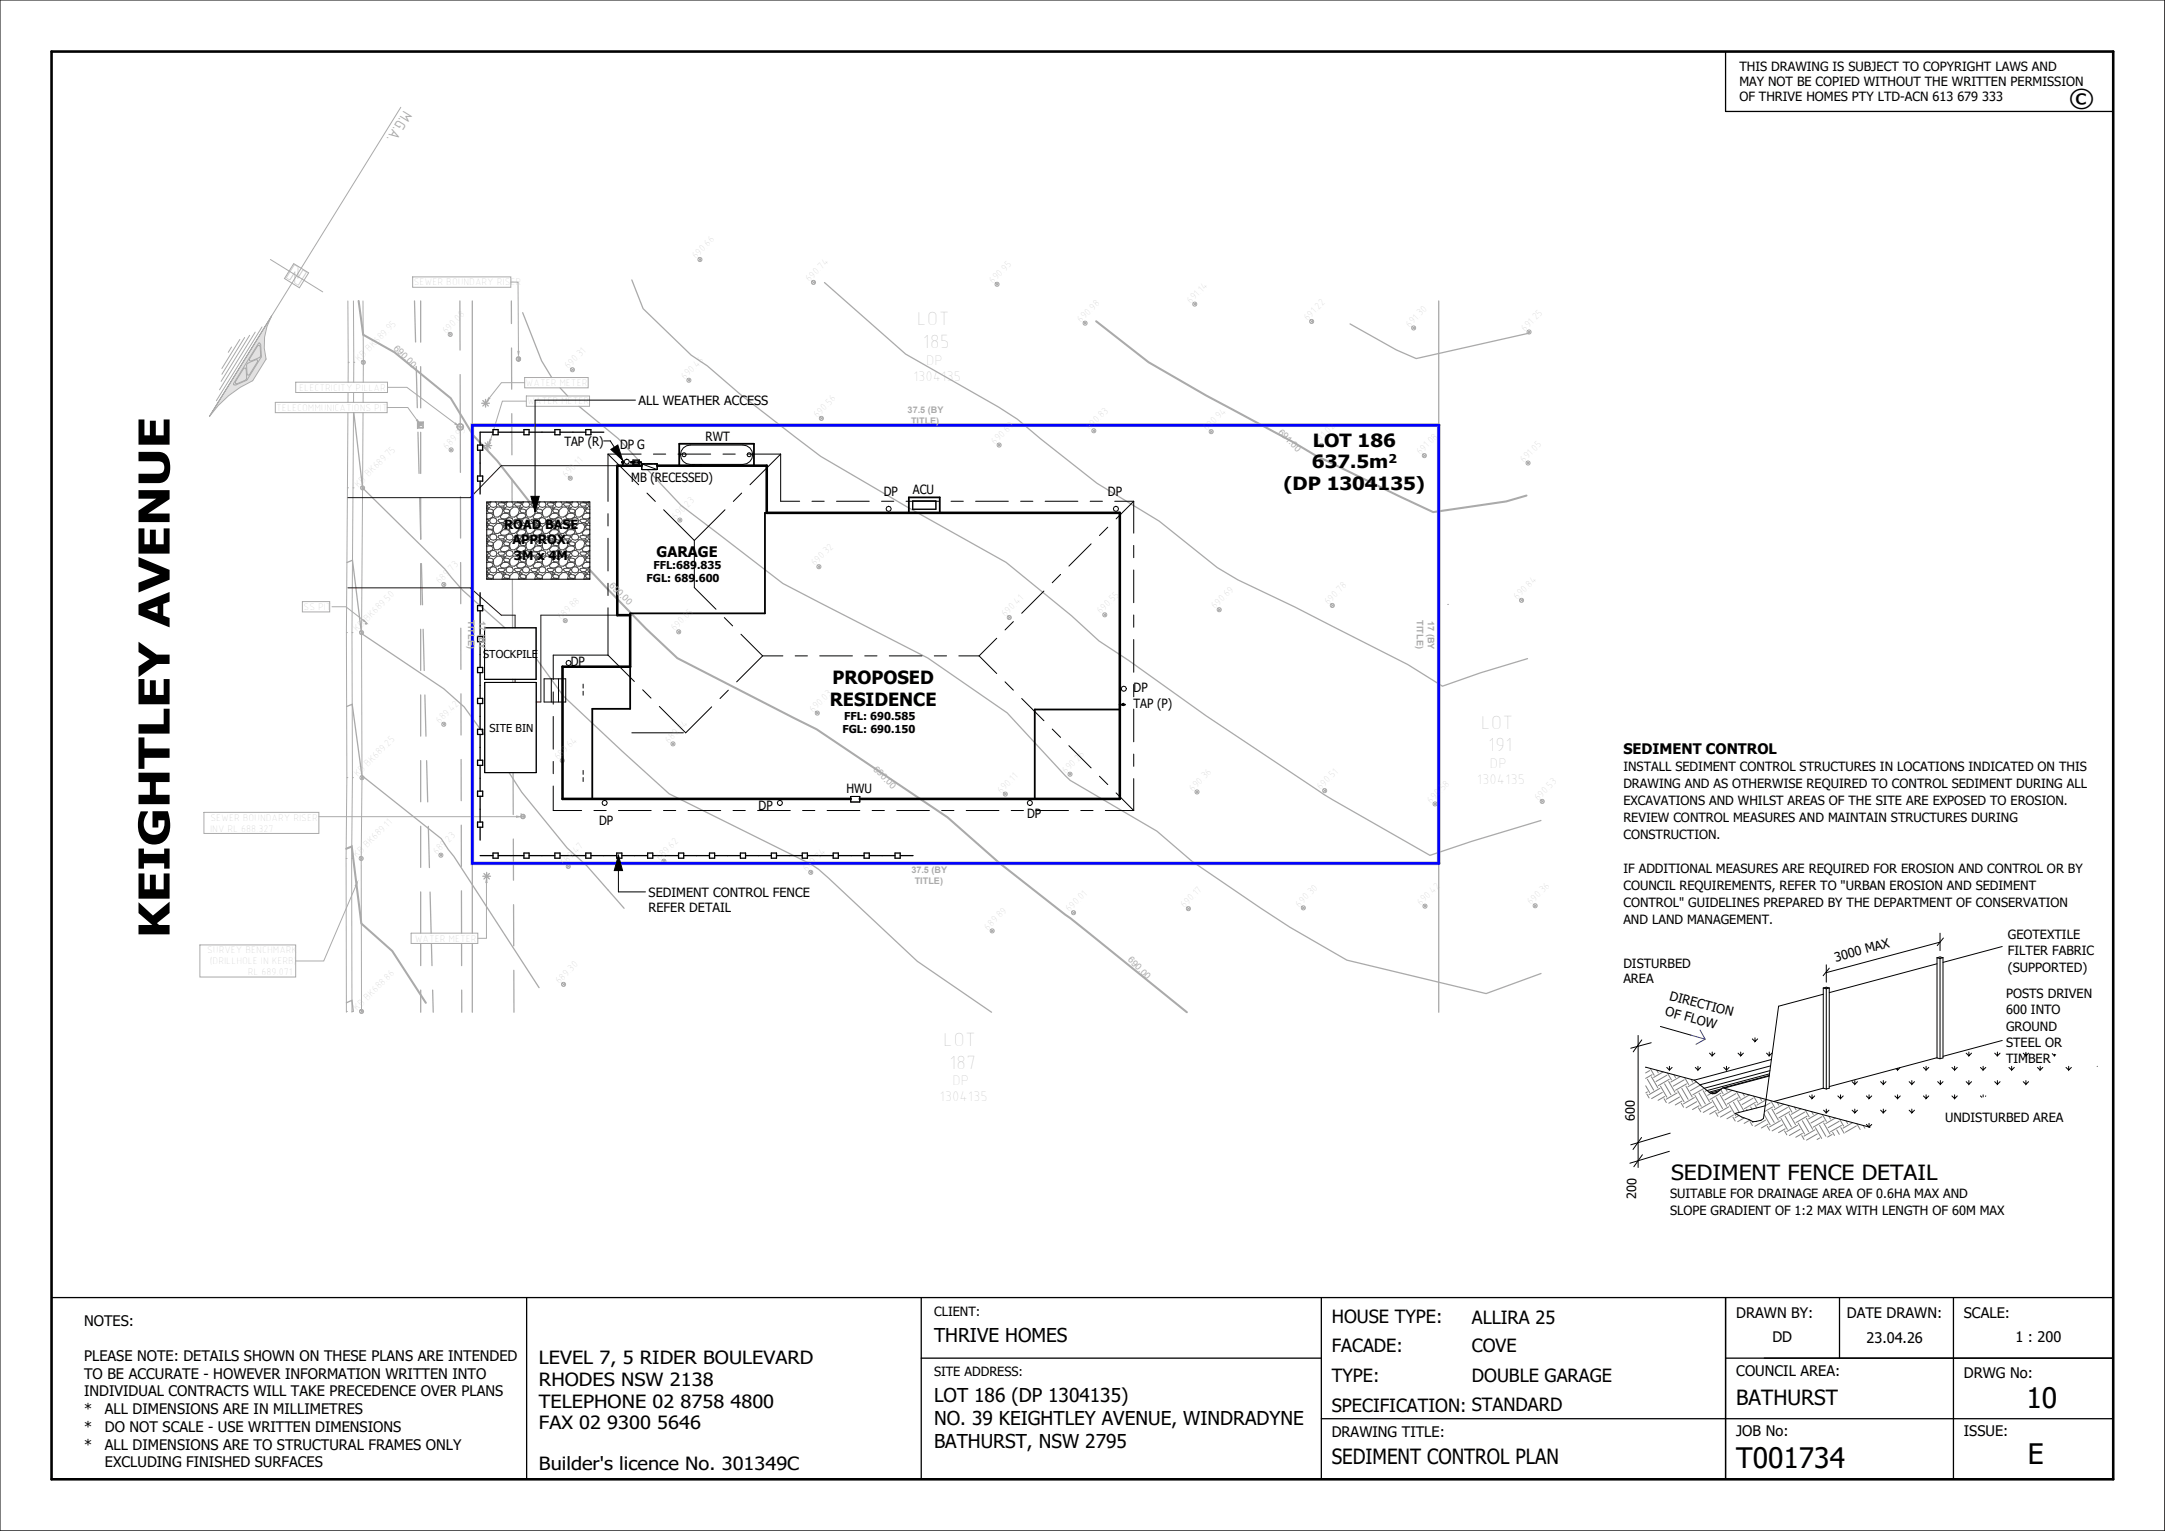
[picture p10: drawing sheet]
<svg xmlns="http://www.w3.org/2000/svg" width="420mm" height="297mm" viewBox="0 0 420 297" stroke-linecap="round" stroke-linejoin="round" font-family="sans-serif">
<defs><g id="words">
<text font-size="8.3" x="32.9" y="182" transform="rotate(-90 32.9 182)">KEIGHTLEY AVENUE</text>
<g font-size="5.5">
<text x="393.1" y="273.2">10</text>
<text x="336.8" y="284.7">T001734</text>
<text x="393.4" y="284.1">E</text>
</g>
<text font-size="4.8" x="401.4" y="20.7">©</text>
<text font-size="4.2" fill="#aaa" x="59.8" y="53" transform="rotate(-148 59.8 53)">N</text>
<g font-size="4.1">
<text x="324.2" y="228.8">SEDIMENT FENCE DETAIL</text>
<text x="336.8" y="272.6">BATHURST</text>
<text x="258.4" y="284.1">SEDIMENT CONTROL PLAN</text>
</g>
<g font-size="3.7">
<text x="181.2" y="260.4">THRIVE HOMES</text>
<text x="181.2" y="272">LOT 186 (DP 1304135)</text>
<text x="181.2" y="276.5">NO. 39 KEIGHTLEY AVENUE, WINDRADYNE</text>
<text x="181.2" y="281">BATHURST, NSW 2795</text>
</g>
<g font-size="3.5">
<text x="254.7" y="86.6">LOT 186</text>
<text x="249" y="95.1">(DP 1304135)</text>
<text x="254.5" y="90.9">637.5m</text>
<text x="161" y="137">RESIDENCE</text>
<text x="161.5" y="132.8">PROPOSED</text>
<text x="258.4" y="256.6">HOUSE TYPE:</text>
<text x="285.5" y="256.8">ALLIRA 25</text>
<text x="258.4" y="262.3">FACADE:</text>
<text x="285.5" y="262.3">COVE</text>
<text x="104.5" y="264.6">LEVEL 7, 5 RIDER BOULEVARD</text>
<text x="104.5" y="268.8">RHODES NSW 2138</text>
<text x="258.4" y="268">TYPE:</text>
<text x="285.5" y="268">DOUBLE GARAGE</text>
<text x="104.5" y="273.1">TELEPHONE 02 8758 4800</text>
<text x="258.4" y="273.9">SPECIFICATION: STANDARD</text>
<text x="104.5" y="277.3">FAX 02 9300 5646</text>
<text x="104.6" y="285.2">Builder's licence No. 301349C</text>
</g>
<text font-size="3.2" fill="#aaa" x="78.4" y="21.3" transform="rotate(122 78.4 21.3)">M.G.A.</text>
<g font-size="2.8" fill="#aaa">
<text x="179.7" y="70.8">DP</text>
<text x="177.1" y="73.9">1304135</text>
</g>
<g font-size="2.8">
<text x="127.4" y="108">GARAGE</text>
<text x="314.9" y="146.3">SEDIMENT CONTROL</text>
<text x="16.3" y="257.2">NOTES:</text>
<text x="336.8" y="255.6">DRAWN BY:</text>
<text x="358.3" y="255.6">DATE DRAWN:</text>
<text x="381" y="255.6">SCALE:</text>
<text x="343.8" y="260.4">DD</text>
<text x="362.1" y="260.6">23.04.26</text>
<text x="391" y="260.4">1 : 200</text>
<text x="16.3" y="264">PLEASE NOTE: DETAILS SHOWN ON THESE PLANS ARE INTENDED</text>
<text x="16.3" y="267.5">TO BE ACCURATE - HOWEVER INFORMATION WRITTEN INTO</text>
<text x="336.8" y="266.9">COUNCIL AREA:</text>
<text x="381" y="267.3">DRWG No:</text>
<text x="16.3" y="270.9">INDIVIDUAL CONTRACTS WILL TAKE PRECEDENCE OVER PLANS</text>
<text x="16.3" y="274.3">*</text>
<text x="20.3" y="274.3">ALL DIMENSIONS ARE IN MILLIMETRES</text>
<text x="16.3" y="277.8">*</text>
<text x="16.3" y="281.2">*</text>
<text x="20.3" y="277.8">DO NOT SCALE - USE WRITTEN DIMENSIONS</text>
<text x="20.3" y="281.2">ALL DIMENSIONS ARE TO STRUCTURAL FRAMES ONLY</text>
<text x="258.4" y="278.9">DRAWING TITLE:</text>
<text x="336.8" y="278.6">JOB No:</text>
<text x="381" y="278.6">ISSUE:</text>
<text x="20.3" y="284.7">EXCLUDING FINISHED SURFACES</text>
</g>
<g font-size="2.5">
<text x="337.4" y="13.7">THIS DRAWING IS SUBJECT TO COPYRIGHT LAWS AND</text>
<text x="337.4" y="16.7">MAY NOT BE COPIED WITHOUT THE WRITTEN PERMISSION</text>
<text x="337.4" y="19.6">OF THRIVE HOMES PTY LTD-ACN 613 679 333</text>
<text x="123.9" y="78.5">ALL WEATHER ACCESS</text>
<text x="109.5" y="86.5">TAP (R)</text>
<text x="120.3" y="87.1">DP G</text>
<text x="136.9" y="85.5">RWT</text>
<text x="122.5" y="93.5">MB (RECESSED)</text>
<text x="177.1" y="95.8">ACU</text>
<text x="171.5" y="96.2">DP</text>
<text x="214.9" y="96.2">DP</text>
<text x="97.8" y="102.6">ROAD BASE</text>
<text x="99.4" y="105.6">APPROX.</text>
<text x="99.7" y="108.6">3M x 4M</text>
<text x="110.7" y="129.2">DP</text>
<text x="219.9" y="137.3">TAP (P)</text>
<text x="219.9" y="134.2">DP</text>
<text x="314.9" y="149.6">INSTALL SEDIMENT CONTROL STRUCTURES IN LOCATIONS INDICATED ON THIS</text>
<text x="164.2" y="153.9">HWU</text>
<text x="314.9" y="152.9">DRAWING AND AS OTHERWISE REQUIRED TO CONTROL SEDIMENT DURING ALL</text>
<text x="116.2" y="160">DP</text>
<text x="147.2" y="157.2">DP</text>
<text x="199.3" y="158.8">DP</text>
<text x="314.9" y="156.2">EXCAVATIONS AND WHILST AREAS OF THE SITE ARE EXPOSED TO EROSION.</text>
<text x="314.9" y="159.5">REVIEW CONTROL MEASURES AND MAINTAIN STRUCTURES DURING</text>
<text x="314.9" y="162.8">CONSTRUCTION.</text>
<text x="125.8" y="173.9">SEDIMENT CONTROL FENCE</text>
<text x="314.9" y="169.4">IF ADDITIONAL MEASURES ARE REQUIRED FOR EROSION AND CONTROL OR BY</text>
<text x="314.9" y="172.7">COUNCIL REQUIREMENTS, REFER TO &quot;URBAN EROSION AND SEDIMENT</text>
<text x="125.8" y="176.9">REFER DETAIL</text>
<text x="314.9" y="176">CONTROL&quot; GUIDELINES PREPARED BY THE DEPARTMENT OF CONSERVATION</text>
<text x="314.9" y="179.3">AND LAND MANAGEMENT.</text>
<text x="389.5" y="182.1">GEOTEXTILE</text>
<text x="389.5" y="185.3">FILTER FABRIC</text>
<text x="314.9" y="187.8">DISTURBED</text>
<text x="314.9" y="190.7">AREA</text>
<text x="356.1" y="186.6" transform="rotate(-15 356.1 186.6)">3000 MAX</text>
<text x="389.5" y="188.5">(SUPPORTED)</text>
<text x="322.9" y="197" transform="rotate(15 322.9 197)">OF FLOW</text>
<text x="323.7" y="193.9" transform="rotate(15 323.7 193.9)">DIRECTION</text>
<text x="389.2" y="193.6">POSTS DRIVEN</text>
<text x="389.2" y="196.8">600 INTO</text>
<text x="389.2" y="203.1">STEEL OR</text>
<text x="389.2" y="199.9">GROUND</text>
<text x="389.2" y="206.3">TIMBER</text>
<text x="317.1" y="217.5" transform="rotate(-90 317.1 217.5)">600</text>
<text x="377.3" y="217.6">UNDISTURBED AREA</text>
<text x="317.4" y="232.6" transform="rotate(-90 317.4 232.6)">200</text>
<text x="324" y="232.5">SUITABLE FOR DRAINAGE AREA OF 0.6HA MAX AND</text>
<text x="324" y="235.6">SLOPE GRADIENT OF 1:2 MAX WITH LENGTH OF 60M MAX</text>
<text x="181.2" y="255.4">CLIENT:</text>
<text x="181.2" y="267">SITE ADDRESS:</text>
</g>
<text font-size="2.4" x="269.4" y="89.8">2</text>
<g font-size="2.1">
<text x="125.4" y="112.9">FGL: 689.600</text>
<text x="126.8" y="110.4">FFL:689.835</text>
<text x="93.7" y="127.6">STOCKPILE</text>
<text x="95" y="141.9">SITE BIN</text>
<text x="163.4" y="142.1">FGL: 690.150</text>
<text x="163.8" y="139.7">FFL: 690.585</text>
</g>
<g font-size="1.9" fill="#aaa">
<text x="135" y="50.3" transform="rotate(-45 135 50.3)">690.66</text>
<text x="80.3" y="55.3">SEWER BOUNDARY RISER</text>
<text x="157" y="54.7" transform="rotate(-45 157 54.7)">690.74</text>
<text x="192.6" y="55.1" transform="rotate(-45 192.6 55.1)">690.95</text>
<text x="231" y="58.9" transform="rotate(-45 231 58.9)">691.14</text>
<text x="86.5" y="64.8" transform="rotate(-45 86.5 64.8)">690.08</text>
<text x="209.7" y="62.6" transform="rotate(-45 209.7 62.6)">690.98</text>
<text x="253.6" y="62.3" transform="rotate(-45 253.6 62.3)">691.22</text>
<text x="273.4" y="63.6" transform="rotate(-45 273.4 63.6)">691.30</text>
<text x="295.8" y="64.3" transform="rotate(-45 295.8 64.3)">691.25</text>
<text x="69.7" y="70.2" transform="rotate(-45 69.7 70.2)">KB BK689.95</text>
<text x="110.2" y="71.7" transform="rotate(-45 110.2 71.7)">690.31</text>
<text x="58.1" y="75.8">ELECTRICITY PILLAR</text>
<text x="132.8" y="73.7" transform="rotate(-45 132.8 73.7)">690.46</text>
<text x="53.6" y="79.7">TELECOMMUNICATIONS PIT</text>
<text x="102.3" y="78.4">WATER METER</text>
<text x="158.5" y="81.1" transform="rotate(-45 158.5 81.1)">690.56</text>
<text x="211.4" y="83.5" transform="rotate(-45 211.4 83.5)">690.83</text>
<text x="234.2" y="83.7" transform="rotate(-45 234.2 83.7)">690.94</text>
<text x="86.7" y="87.2" transform="rotate(-45 86.7 87.2)">689.93</text>
<text x="193" y="86.3" transform="rotate(-45 193 86.3)">690.69</text>
<text x="255.6" y="86.3" transform="rotate(-45 255.6 86.3)">691.02</text>
<text x="275.5" y="88.3" transform="rotate(-45 275.5 88.3)">691.08</text>
<text x="295.6" y="89.8" transform="rotate(-45 295.6 89.8)">691.05</text>
<text x="69.5" y="94.6" transform="rotate(-45 69.5 94.6)">KB BK689.75</text>
<text x="109.8" y="92.7" transform="rotate(-45 109.8 92.7)">690.11</text>
<text x="131.1" y="100.8" transform="rotate(-45 131.1 100.8)">690.23</text>
<text x="85.3" y="113.3" transform="rotate(-45 85.3 113.3)">689.73</text>
<text x="158" y="109.9" transform="rotate(-45 158 109.9)">690.32</text>
<text x="58.9" y="118.3">SS PIT</text>
<text x="195" y="119.7" transform="rotate(-45 195 119.7)">690.41</text>
<text x="213.5" y="119.2" transform="rotate(-45 213.5 119.2)">690.55</text>
<text x="235.7" y="118.2" transform="rotate(-45 235.7 118.2)">690.69</text>
<text x="257.6" y="117.4" transform="rotate(-45 257.6 117.4)">690.78</text>
<text x="294.4" y="116.4" transform="rotate(-45 294.4 116.4)">690.84</text>
<text x="69.3" y="122.7" transform="rotate(-45 69.3 122.7)">KB BK689.50</text>
<text x="108.8" y="120.3" transform="rotate(-45 108.8 120.3)">689.88</text>
<text x="130.8" y="122.5" transform="rotate(-45 130.8 122.5)">690.05</text>
<text x="85.3" y="140.4" transform="rotate(-45 85.3 140.4)">689.42</text>
<text x="157.7" y="138.3" transform="rotate(-45 157.7 138.3)">690.03</text>
<text x="108.3" y="147.5" transform="rotate(-45 108.3 147.5)">689.64</text>
<text x="129.7" y="144.2" transform="rotate(-45 129.7 144.2)">689.84</text>
<text x="69.4" y="150.8" transform="rotate(-45 69.4 150.8)">KB BK689.25</text>
<text x="194.2" y="154" transform="rotate(-45 194.2 154)">690.11</text>
<text x="206.8" y="150.1" transform="rotate(-45 206.8 150.1)">690.26</text>
<text x="231.4" y="153.6" transform="rotate(-45 231.4 153.6)">690.36</text>
<text x="256.2" y="153.3" transform="rotate(-45 256.2 153.3)">690.51</text>
<text x="277.6" y="155.9" transform="rotate(-45 277.6 155.9)">690.58</text>
<text x="298.4" y="155.4" transform="rotate(-45 298.4 155.4)">690.53</text>
<text x="69.3" y="166.5" transform="rotate(-45 69.3 166.5)">KB BK689.11</text>
<text x="84.7" y="165.8" transform="rotate(-45 84.7 165.8)">689.23</text>
<text x="128" y="167" transform="rotate(-45 128 167)">689.62</text>
<text x="109.4" y="168" transform="rotate(-45 109.4 168)">689.47</text>
<text x="156.5" y="169.2" transform="rotate(-45 156.5 169.2)">689.74</text>
<text x="207.4" y="177" transform="rotate(-45 207.4 177)">690.01</text>
<text x="229.7" y="176.2" transform="rotate(-45 229.7 176.2)">690.17</text>
<text x="252" y="176.1" transform="rotate(-45 252 176.1)">690.30</text>
<text x="275.6" y="175.7" transform="rotate(-45 275.6 175.7)">690.42</text>
<text x="297" y="175.6" transform="rotate(-45 297 175.6)">690.36</text>
<text x="40.2" y="184.9">SURVEY BENCHMARK</text>
<text x="80.4" y="182.6">WATER METER</text>
<text x="191.7" y="180.5" transform="rotate(-45 191.7 180.5)">689.89</text>
<text x="40.7" y="187.1">(DRILLHOLE IN KERB)</text>
<text x="48.1" y="189.2">RL 689.071</text>
<text x="108.5" y="190.9" transform="rotate(-45 108.5 190.9)">689.30</text>
<text x="69.3" y="196.2" transform="rotate(-45 69.3 196.2)">KB BK688.86</text>
</g>
<g font-size="1.8" fill="#aaa">
<text x="76.3" y="67.6" transform="rotate(45 76.3 67.6)">690.00</text>
<text x="176.1" y="80.2">37.5 (BY</text>
<text x="176.7" y="82.3">TITLE)</text>
<text x="247.9" y="83.9" transform="rotate(45 247.9 83.9)">691.00</text>
<text x="118.1" y="113.7" transform="rotate(45 118.1 113.7)">690.00</text>
<text x="90.8" y="120.3" transform="rotate(90 90.8 120.3)">TITLE)</text>
<text x="92.9" y="120.5" transform="rotate(90 92.9 120.5)">17 (BY</text>
<text x="274.9" y="120.3" transform="rotate(90 274.9 120.3)">TITLE)</text>
<text x="277" y="120.5" transform="rotate(90 277 120.5)">17 (BY</text>
<text x="169.3" y="149.3" transform="rotate(45 169.3 149.3)">690.00</text>
<text x="176.8" y="169.3">37.5 (BY</text>
<text x="177.5" y="171.4">TITLE)</text>
<text x="218.7" y="186.3" transform="rotate(45 218.7 186.3)">690.00</text>
</g>
</g></defs>
<g fill="none" stroke="#808080" stroke-width=".19">
<path d="M319.3 210.6l.7 1.3M319.3 207l-.1 .1M319.5 212.2l.4 .8M319.6 209.4l1.2 2.1M319.6 211.8l-.3 .2M320 207.7l-.8 .4M320.1 207.3l.8 1.3M320.4 208.9l1.2 2.1M320.5 208.5l-1.3 .7M321.4 207.6l.3 .5M322 211.1l-2.1 1.3M322.1 210.7l1.3 2.1"/>
<path d="M322.5 211.9l-2.1 1.2M322.7 207.9l-1.9 1.1M322.8 213.1l.5 .8M322.9 210.3l1.2 2.1M322.9 212.7l-1.2 .8M323.4 208.6l-2.1 1.2M323.5 208.2l.7 1.3M323.7 209.8l1.2 2.1M323.8 209.4l-2.1 1.2M324.7 208.5l.3 .5M325.4 212l-2.2 1.2M325.5 211.6l1.2 2.1"/>
<path d="M325.8 212.8l-2.1 1.2M326 208.8l-1.9 1.1M326.2 214l.4 .8M326.3 211.1l1.2 2.2M326.3 213.6l-1.3 .8M326.7 209.5l-2.1 1.2M326.8 209l.8 1.4M327.1 210.7l1.2 2.1M327.2 210.3l-2.1 1.2M328.1 209.4l.3 .5M328.7 212.9l-2.1 1.2M328.8 212.5l1.2 2.1"/>
<path d="M329.1 209.9l-1.6 .9M329.2 213.7l-2.1 1.2M329.5 214.9l.4 .8M329.6 212l1.2 2.2M329.6 214.5l-1.3 .7M329.8 210.5l-1.9 1.1M330.4 211.6l1.2 2.1M330.5 211.2l-2.1 1.2M331.1 211.5l-.3 .2M331.9 212.1l-.6 .4M332 213.8l-2.1 1.2M332.1 213.4l1.3 2.1"/>
<path d="M332.5 214.6l-2.1 1.2M332.8 215.8l.5 .8M332.9 212.9l1.3 2.2M333 215.4l-1.3 .7M333.7 212.5l1.3 2.1M333.8 211.4l.5 .8M333.8 212.1l-2.1 1.2M334.7 211.2l.4 .5M335.4 214.7l-2.1 1.2M335.5 214.3l1.2 2.1M335.8 215.5l-2 1.2M336 211.5l-1.8 1.1"/>
<path d="M336.2 216.7l.4 .8M336.3 213.8l1.1 2M336.3 216.3l-1.3 .7M336.7 212.2l-2.1 1.2M336.8 211.7l.8 1.4M337.1 213.4l1.2 2.1M337.2 213l-2.1 1.2M337.3 216.4l-.7 .4M338.1 212.1l.3 .5M338.4 216.9l-1.3 .7M338.8 215.2l.2 .2M339.4 212.4l-1.9 1.1"/>
<path d="M339.5 217.3l-1.1 .6M339.5 217.6l.5 .8M339.6 214.7l.3 .5M340.1 213.1l-2.1 1.2M340.2 217.6l-.3 .1M340.2 212.6l.7 1.4M340.4 214.3l.4 .6M340.5 213.9l-2.1 1.2M341.4 213l.3 .5M342.2 216.2l1.2 2M342.5 217.3l-2.1 1.2M342.7 213.3l-1.9 1.1"/>
<path d="M342.9 218.5l.4 .8M343 215.6l1.2 2.1M343 218.1l-1.3 .7M343.4 214l-1 .5M343.5 213.5l.8 1.4M343.8 215.2l1.2 2.1M343.9 214.7l-1.6 1M344.8 213.9l.3 .5M345.4 217.4l-2.1 1.2M345.5 217l1.2 2.1M345.9 218.2l-2.1 1.2M346 214.2l-1.8 1.1"/>
<path d="M346.2 219.4l.4 .8M346.3 216.5l1.2 2.1M346.3 219l-1.3 .7M346.8 214.8l-2.2 1.3M346.9 214.4l.7 1.4M347.1 216.1l1.2 2.1M347.2 215.6l-2.1 1.3M348.1 214.8l.3 .5M348.7 218.3l-2.1 1.2M348.8 217.9l1.3 2.1M349.2 219.1l-2.1 1.2M349.4 215.1l-1.9 1.1"/>
<path d="M349.6 217.4l1.3 2.1M349.7 219.9l-1.3 .7M350.1 215.7l-2.1 1.3M350.2 215.3l.8 1.3M350.4 217l1.3 2.1M350.5 216.5l-2.1 1.3M351.4 215.6l.4 .6M352.1 219.2l-2.1 1.2M352.2 218.8l1.2 2M352.5 220l-2 1.2M352.7 216l-1.8 1.1M353 218.3l1.2 2.1"/>
<path d="M353.4 216.6l-2.1 1.3M353.5 216.2l.8 1.3M353.8 217.8l1.2 2.2M353.9 217.4l-2.1 1.3M354.8 216.5l.3 .6M355.5 219.7l.4 .6M356.1 216.9l-1.9 1.1M356.3 219.2l.5 .9M356.8 217.5l-2.1 1.3M356.9 217.1l.7 1.3M357.1 218.7l.6 1.1M357.2 218.3l-2.1 1.2"/>
<path d="M358.1 217.4l.3 .6M359.4 217.8l-1.9 1.1M360.1 218.4l-2.1 1.2M360.2 218l.7 1.1M361.5 218.3l.3 .6M362.7 218.7h.1M349.5 220.3l.5 .7M353 220.8l-.5 .3M355.4 220.1l-.9 .5"/>
</g>
<g fill="none" stroke="#000" stroke-width=".19">
<path d="M322.1 199.1l5.9 1.7M353.7 192.9l-8.7 2.3-2.9 21.8-.5 .3-1.5 .3-2.2-.9-1.3-.7 5.8-1.5M353.7 191.7v19.4M353.7 191.7l.6 .1M354.3 187.2v3.3M354.3 191.8v19.5M354.9 191.7l-.6-.2-.6 .2M354.9 191.7v19.4l-.6 .2M354.9 191.7l-.6 .1M354.9 187.8l-1.2 1.5M375.8 187l-20.9 5.6M375.8 185.8v19.4l.5 .2"/>
<path d="M375.8 185.8l.5 .1M376.4 182.8l-22.1 5.9M376.4 181v3.4M376.4 185.9v19.5M376.9 185.8l-.5-.2-.6 .2M376.9 185.8v19.4l-.6 .2M376.9 185.8l-.6 .1M377 182l-1.2 1.4M388.4 183.6l-11.5 3.1M317.8 200.9v25.6M318.5 201.7l-1.7 2.4M319.2 207l9.5 2.5"/>
<path d="M320.3 202.3l-3.9 1M323.3 207.1l.6 .5M323.9 206.9v.7l.5-.5M324 219.8l-7.6 2.3M328.7 209.5l2.9 2.4 .5 .3h.5l.5-.2 1.1-1M328.9 207.1l.5 .5M329.4 206.9v.7l.5-.5M331.6 204.3l.6 .5M332.2 204.1v.7l.5-.5M333.1 211.9l-.9 .3M333.5 211.6l-1.7 .4M334 211.2l-2.4 .7"/>
<path d="M334.2 211l28.6 7.7M334.4 207.1l.5 .5M334.9 206.9v.7l.5-.5M337.2 204.3l.5 .5M337.7 204.1v.7l.5-.5M339.9 201.5l.6 .6M340.5 201.3v.8l.5-.6M342.7 204.3l.5 .5M343.2 208.7l-8.7 2.4M343.2 204.1v.7l.5-.5M343.2 208.6l-9 2.4M343.3 208.3l-12.1 3.3"/>
<path d="M343.4 207.7l-12.8 3.4M343.5 206.8l-13.7 3.6M343.6 205.5l-14.9 4M351 212.6l.5 .5M351.5 212.4v.7l.5-.5M353.7 211.1l-9.6 2.6M353.7 211.1l.6 .2M353.8 215.4l.5 .5M354.3 215.2v.7l.5-.5M356.5 212.6l.6 .5M357.1 212.4v.7l.5-.5M359.3 209.8l.5 .6"/>
<path d="M359.3 215.4l.5 .5M359.8 215.2v.7l.5-.5M359.8 209.6v.8l.5-.6M362.1 212.6l.5 .5M362.6 212.4v.7l.5-.5M362.6 217.9v.7l-.5-.5M363.1 218.1l-.5 .5M364.8 215.4l.6 .5M364.8 209.8l.6 .6M365.4 215.2v.7l.5-.5M365.4 209.6v.8l.5-.6M367.6 212.6l.5 .5"/>
<path d="M367.8 207.3l.3 .3M368.1 212.4v.7l.5-.5M368.6 207.1l-.5 .5v-.4M370.4 215.4l.5 .5M370.4 209.8l.5 .6M370.9 215.2v.7l.5-.5M370.9 209.6v.8l.5-.6M373.1 212.6l.6 .5M373.1 207.1l.6 .5M373.7 212.4v.7l.5-.5M373.7 206.9v.7l.5-.5M375.8 205.2l-20.9 5.6"/>
<path d="M375.9 209.8l.5 .6M376.4 209.6v.8l.5-.6M378.7 212.6l.5 .5M378.7 207.1l.5 .5M379.2 212.4v.7l.5-.5M379.2 206.9v.7l.5-.5M381.4 209.8l.6 .6M381.4 204.3l.6 .5M382 209.6v.8l.5-.6M382 204.1v.7l.5-.5M384.2 212.6l.3 .3M384.2 207.1l.5 .5"/>
<path d="M384.7 206.9v.7l.5-.5M384.7 212.4v.4M385.2 212.6v.1M387 209.8l.5 .6M387 204.3l.5 .5M387.5 209.6v.8l.5-.6M387.5 204.1v.7l.5-.5M388.4 201.8l-11.5 3.1M389.7 207.1l.6 .5M390.3 206.9v.7l.5-.5M392.5 209.8l.5 .6M392.5 204.3l.5 .5"/>
<path d="M393 209.6v.8l.5-.6M393 204.1v.7l.5-.5M395.3 207.1l.5 .5M395.8 206.9v.7l.5-.5M398.1 204.4l.5 .4M398.6 204.5v.3l.2-.2M400.8 207.1l.5 .5M401.3 206.9v.7l.5-.5M406.8 206.9h.1M318.5 220.7l-1.7 2.3M318.6 224l-1.6 2.3M323.8 223.3l-7.6 2.4"/>
</g>
<path d="M329.8 199.8l1 1.8-1.8 1M328 200.8l2.8 .8" fill="none" stroke="#008080" stroke-width=".19"/>
<path d="M94.4 97.4h20v15h-20z" fill="#fff"/>
<g fill="#e2e2e2">
<path d="M52.7 61.3l-12.1 19.5a20.6 20.6 0 0 1 8.4-6.9l2.6-4.2a11.1 11.1 0 0 1 1.1-8.4zM50.2 66.5l.4 .3v2.5l-2.7 4.4-2.2 1-.4-.1v-.2zM47.3 71.4l-1.7 2.7 .2 .3 1.9-.7 .1-.2-.1-2-.1-.1zM47.9 70.6v2l.3 .2 .2-.1 1.6-2.8-.3-.1zM50 67l-1.6 2.7 .1 .3 2-.8v-2.1l-.2-.1z"/>
<path d="M50.1 66.6l-4.8 7.9 .1 .1 .4 .1 2-.9 2.9-4.6-.1-2.4-.3-.3zM47.3 71.4h.3l.1 .1 .1 2-.2 .3-1.7 .7-.2-.1v-.3zM47.9 70.6l1.8-.9 .3 .2-1.7 2.9h-.1l-.3-.2zM50 67h.3l.2 .1v2l-.2 .3-1.7 .7-.1-.1-.1-.3z"/>
<path d="M88.9 82.4l-.2 .4h.6v-.6zM89.3 82.8v.6l.4-.2 .2-.4z"/>
</g>
<g fill="#aaa">
<path d="M94.4 169.9l.2 1.4h-.5z"/>
<path d="M80.7 81.6l.3-.3 .7 1.3z"/>
<path d="M69.5 170.7l-.3 1.3-.4-.1z"/>
<path d="M94.8 77l.4 .3-1.1 .9z"/>
<path d="M70.5 120.1l1 1-1.2-.6z"/>
<path d="M100.3 68.1h.5l-.2 1.4z"/>
<path d="M100.1 158.2l1.4 .2-1.4 .3z"/>
<path d="M95 85.1l.4 .2-.8 1.1z"/>
<path d="M89.1 82.8l.2 .1zM88.4 81.9l.4 .5-.1 .2-.6-.3z"/>
<circle cx="70.9" cy="121" r=".19"/>
</g>
<path d="M101 157.9h.1" fill="none" stroke="#aaa" stroke-width=".19"/>
<g fill="#aaa">
<circle cx="279.1" cy="82.5" r=".19"/>
<circle cx="279.1" cy="167.5" r=".19"/>
<circle cx="91.6" cy="167.5" r=".19"/>
<circle cx="91.6" cy="82.5" r=".19"/>
</g>
<g fill="none" stroke="#aaa" stroke-width=".19">
<path d="M135.8 50.3h.1M157.8 54.8h.1M193.4 55.2h.1M231.8 59h.1M67.6 70.3h.1M87.3 64.9h.1M111 71.7h.1M133.6 73.8h.1M210.5 62.7h.1M254.5 62.4h.1M274.2 63.6h.1M296.6 64.4h.1"/>
<path d="M67.4 94.6h.1M87.5 87.3h.1M110.6 92.8h.1M159.3 81.2h.1M193.8 86.3h.1M212.2 83.6h.1M235 83.7h.1M256.4 86.4h.1M276.3 88.4h.1M296.4 89.8h.1M86.1 113.4h.1M131.9 100.9h.1"/>
<path d="M158.9 109.9h.1M195.8 119.8h.1M214.3 119.3h.1M236.5 118.3h.1M258.5 117.5h.1M280.8 117.3h.1M295.2 116.5h.1M67.2 122.7h.1M109.7 120.4h.1M131.7 122.6h.1M158.6 138.3h.1M67.3 150.9h.1"/>
<path d="M86.1 140.5h.1M109.1 147.5h.1M130.6 144.3h.1M195 154h.1M207.6 150.2h.1M232.2 153.6h.1M257 153.4h.1M278.4 156h.1M299.2 155.5h.1M67.1 166.5h.1M85.5 165.9h.1M110.2 168.1h.1"/>
<path d="M128.8 167.1h.1M157.3 169.2h.1M208.3 177h.1M230.5 176.3h.1M252.8 176.1h.1M276.4 175.8h.1M297.8 175.7h.1M67.2 196.2h.1M109.3 191h.1M192.5 180.6h.1"/>
</g>
<g fill="#aaa">
<circle cx="94.2" cy="78.2" r=".19"/>
<circle cx="94.6" cy="86.4" r=".19"/>
<circle cx="94.4" cy="170" r=".19"/>
</g>
<path d="M70.5 70.3h.1M70.3 94.7h.1M70.1 122.7h.1M70.2 150.9h.1M70.1 166.5h.1M70.1 196.2h.1" fill="none" stroke="#aaa" stroke-width=".19"/>
<g fill="#aaa">
<circle cx="100.6" cy="69.6" r=".19"/>
<circle cx="101.4" cy="158.4" r=".19"/>
</g>
<path d="M68.6 70.3h.1M68.5 94.6h.1M68.3 122.7h.1M68.4 150.9h.1M68.2 166.5h.1M68.3 196.2h.1" fill="none" stroke="#aaa" stroke-width=".19"/>
<circle cx="81.6" cy="82.5" r=".19" fill="#aaa"/>
<g fill="none" stroke="#454545" stroke-width=".19">
<path d="M94.4 97.6l.4 .1v.1l-.4 .4M94.4 98.4l.6 .1-.5 .3-.1-.2M94.4 99.6h.1M94.4 99.6h.9l.4 .3-.2 .4-.6 .4-.5-.1M94.5 99l.3-.3 .6 .1 .3 .2v.2l-.2 .3-.8-.1zM95.1 97.4l-.7 .1M95.3 97.4l-.3 .4M95.7 99l.8-.7 .7 .1 .4 .6-.3 .8-.7 .5h-.6l-.3-.6zM96 97.4l.4 .4-.2 .5-.5 .1-.5-.1-.2-.5M96.7 97.6l.6-.1 .7 .2v.1l-.3 .4h-.7l-.4-.4zM97.2 97.4l.9 .1 .2-.1M97.5 98.4l.3-.1 .3 .2-.4 .3z"/>
<path d="M97.6 99.6h.8l.4 .3-.1 .4-.6 .4-.8-.1-.3-.4zM97.7 99l.3-.3 .6 .1 .3 .2v.2l-.2 .3-.8-.1zM98.5 97.4l-.4 .4 .2 .5 .6 .1 .5-.1 .2-.5-.4-.4M98.9 99l.7-.7 .8 .1 .3 .6-.2 .8-.7 .5h-.7l-.2-.6zM99.9 97.6l.6-.1 .6 .2 .1 .1-.3 .4h-.8l-.3-.4zM100.4 97.4l.8 .1 .3-.1M100.7 98.4l.2-.1 .4 .2-.5 .3zM100.8 99.6h.8l.4 .3-.1 .4-.7 .4-.8-.1-.2-.4zM100.8 99l.4-.3 .6 .1 .3 .2v.2l-.2 .3-.8-.1zM101.6 97.4l-.2 .4M102.1 99l.7-.7 .8 .1 .3 .6-.2 .8-.7 .5h-.7l-.2-.6zM102.4 97.4l.3 .4-.1 .5-.5 .1-.6-.1-.2-.5"/>
<path d="M103.1 97.6l.6-.1 .6 .2v.1l-.2 .4h-.8l-.3-.4zM103.6 97.4l.8 .1 .2-.1M103.9 98.4l.2-.1 .4 .2-.5 .3zM104 99.6h.8l.4 .3-.1 .4-.7 .4-.8-.1-.2-.4zM104 99l.3-.3 .7 .1 .2 .2v.2l-.1 .3-.8-.1zM104.8 97.4l-.3 .4 .2 .5 .5 .1 .6-.1 .1-.5-.3-.4M105.3 99l.7-.7 .7 .1 .4 .6-.3 .8-.7 .5h-.6l-.3-.6zM106.2 97.6l.6-.1 .7 .2v.1l-.3 .4h-.7l-.4-.4zM106.7 97.4l.9 .1 .2-.1M107.1 98.4l.2-.1 .4 .2-.5 .3zM107.1 99.6h.9l.4 .3-.2 .4-.6 .4-.8-.1-.2-.4zM107.2 99l.3-.3 .6 .1 .3 .2v.2l-.2 .3-.8-.1z"/>
<path d="M108 97.4l-.3 .4M108.4 99l.8-.7 .7 .1 .4 .6-.3 .8-.7 .5h-.6l-.3-.6zM108.7 97.4l.4 .4-.2 .5-.5 .1-.5-.1-.2-.5M109.4 97.6l.6-.1 .7 .2v.1l-.3 .4h-.7l-.4-.4zM109.9 97.4l.8 .1 .3-.1M110.2 98.4l.3-.1 .3 .2-.4 .3zM110.3 99.6h.8l.4 .3-.1 .4-.7 .4-.7-.1-.3-.4zM110.4 99l.3-.3 .6 .1 .3 .2v.2l-.2 .3-.8-.1zM111.2 97.4l-.3 .4M111.6 99l.7-.7 .8 .1 .3 .6-.2 .8-.7 .5h-.7l-.2-.6zM111.9 97.4l.4 .4-.2 .5-.5 .1-.6-.1-.2-.5M112.6 97.6l.6-.1 .6 .2 .1 .1-.3 .4h-.8l-.3-.4z"/>
<path d="M113.1 97.4l.8 .1 .3-.1M113.4 98.4l.2-.1 .4 .2-.5 .3zM114 97.8l.2 .5h.2M114.3 97.4l-.2 .4M114.4 98.8l-.5-.1-.4 .3 .3 .4 .6 .1M114.4 99.7l-.9-.1-.6 .6 .2 .4 .8 .1 .5-.3M94.4 110.3l.4 .1v.1l-.4 .4M94.4 107.1l.4 .1v.2l-.4 .3M94.4 103.9l.4 .1v.2l-.4 .3M94.4 100.8l.4 .1v.1l-.4 .3M94.4 111.1l.6 .1-.5 .3-.1-.2M94.4 107.9l.6 .1-.5 .3-.1-.2"/>
<path d="M94.4 104.8h.6l-.5 .3-.1-.2M94.4 101.6h.6l-.5 .3-.1-.1M94.4 102.8h.1M94.4 105.9h.1M94.4 109.1h.1M94.4 112.3h.1M94.4 102.8h.9l.4 .2-.2 .5-.6 .3h-.5M94.4 105.9h.9l.4 .3-.2 .5-.6 .3h-.5M94.4 109.1h.9l.4 .3-.2 .4-.6 .4h-.5M94.4 112.3l1 .1M94.5 108.6l.3-.3h.6l.3 .3v.2l-.2 .2h-.8zM94.5 105.4l.3-.3 .6 .1 .3 .2v.2l-.2 .3-.8-.1z"/>
<path d="M94.8 111.4l.6 .1 .3 .2-.2 .5-.8-.1-.2-.4zM94.8 101.9l.6 .1 .3 .2-.2 .5-.8-.1-.2-.4zM95 101l.2 .5 .5 .1 .5-.1 .2-.5-.2-.4-.5-.2-.5 .2-.2 .4M95 104.2l.2 .4 .5 .2 .5-.2 .2-.4-.2-.4-.5-.2-.5 .1-.2 .5M95 107.4l.2 .4 .5 .2 .5-.2 .2-.4-.2-.4-.5-.2-.5 .1-.2 .5M95 110.5l.2 .5 .5 .1 .5-.1 .2-.5-.2-.4-.5-.2-.5 .2-.2 .4M95.7 112.4v-.7l.8-.7 .7 .1 .4 .6-.2 .7M95.7 108.5l.8-.6h.7l.4 .6-.3 .8-.7 .5h-.6l-.3-.6zM95.7 105.4l.8-.7 .7 .1 .4 .5-.3 .8-.7 .6-.6-.1-.3-.6zM95.7 102.2l.8-.7 .7 .1 .4 .6-.3 .8-.7 .5h-.6l-.3-.6zM96.7 110.3l.6-.1 .7 .2v.1l-.3 .4h-.7l-.4-.4zM96.7 107.1l.6-.1 .7 .2v.2l-.3 .3h-.7l-.4-.3z"/>
<path d="M96.7 103.9h.6l.7 .1v.2l-.3 .3-.7 .1-.4-.4zM96.7 100.8l.6-.1 .7 .2v.1l-.3 .3-.7 .1-.4-.4zM97.5 112.4h1M97.5 111.1l.3-.1 .3 .2-.4 .3zM97.5 108l.3-.1 .3 .1-.4 .3zM97.5 104.8l.3-.1 .3 .1-.4 .3zM97.5 101.6l.3-.1 .3 .1-.4 .3zM97.6 109.1h.8l.4 .3-.1 .4-.6 .4-.8-.1-.3-.4zM97.6 105.9h.8l.4 .3-.1 .5-.6 .3h-.8l-.3-.4zM97.6 102.8h.8l.4 .2-.1 .5-.6 .3h-.8l-.3-.4zM97.7 111.7l.3-.3 .6 .1 .3 .2v.2l-.2 .3-.8-.1zM97.7 108.6l.3-.3h.6l.3 .3v.2l-.2 .2h-.8z"/>
<path d="M97.7 105.4l.3-.3 .6 .1 .3 .2v.2l-.2 .3-.8-.1zM97.7 102.2l.3-.3 .6 .1 .3 .2v.2l-.2 .3-.8-.1zM98.4 100.6l.5-.2 .5 .2 .2 .4-.2 .5-.5 .1-.6-.1-.2-.5zM98.4 103.7l.5-.1 .5 .2 .2 .4-.2 .4-.5 .2-.6-.2-.2-.4zM98.4 106.9l.5-.1 .5 .2 .2 .4-.2 .4-.5 .2-.6-.2-.2-.4zM98.4 110.1l.5-.2 .5 .2 .2 .4-.2 .5-.5 .1-.6-.1-.2-.5zM98.9 112.4v-.7l.7-.7 .8 .1 .3 .6-.2 .7M98.9 108.5l.7-.6h.8l.3 .6-.2 .8-.7 .5h-.7l-.2-.6zM98.9 105.4l.7-.7 .8 .1 .3 .5-.2 .8-.7 .6-.7-.1-.2-.6zM98.9 102.2l.7-.7 .8 .1 .3 .6-.2 .8-.7 .5h-.7l-.2-.6zM99.9 110.3l.6-.1 .6 .2 .1 .1-.3 .4h-.8l-.3-.4zM99.9 107.1l.6-.1 .6 .2 .1 .2-.3 .3h-.8l-.3-.3z"/>
<path d="M99.9 103.9h.6l.6 .1 .1 .2-.3 .3-.8 .1-.3-.4zM99.9 100.8l.6-.1 .6 .2 .1 .1-.3 .3-.8 .1-.3-.4zM100.7 112.4h1M100.7 111.1l.2-.1 .4 .2-.5 .3zM100.7 108l.2-.1 .4 .1-.5 .3zM100.7 104.8l.2-.1 .4 .1-.5 .3zM100.7 101.6l.2-.1 .4 .1-.5 .3zM100.8 109.1h.8l.4 .3-.1 .4-.7 .4-.8-.1-.2-.4zM100.8 105.9h.8l.4 .3-.1 .5-.7 .3h-.8l-.2-.4zM100.8 102.8h.8l.4 .2-.1 .5-.7 .3h-.8l-.2-.4zM100.8 108.6l.4-.3h.6l.3 .3v.2l-.2 .2h-.8zM100.8 105.4l.4-.3 .6 .1 .3 .2v.2l-.2 .3-.8-.1z"/>
<path d="M100.8 102.2l.4-.3 .6 .1 .3 .2v.2l-.2 .3-.8-.1zM101.2 111.4l.6 .1 .3 .2-.2 .5-.8-.1-.3-.4zM101.3 101l.2 .5 .6 .1 .5-.1 .1-.5-.1-.4-.5-.2-.6 .2-.1 .4M101.3 104.2l.2 .4 .6 .2 .5-.2 .1-.4-.1-.4-.5-.2-.6 .1-.1 .5M101.3 107.4l.2 .4 .6 .2 .5-.2 .1-.4-.1-.4-.5-.2-.6 .1-.1 .5M101.3 110.5l.2 .5 .6 .1 .5-.1 .1-.5-.1-.4-.5-.2-.6 .2-.1 .4M102.1 112.4v-.7l.7-.7 .8 .1 .3 .6-.2 .7M102.1 108.5l.7-.6h.8l.3 .6-.2 .8-.7 .5h-.7l-.2-.6zM102.1 105.4l.7-.7 .8 .1 .3 .5-.2 .8-.7 .6-.7-.1-.2-.6zM102.1 102.2l.7-.7 .8 .1 .3 .6-.2 .8-.7 .5h-.7l-.2-.6zM103.1 110.3l.6-.1 .6 .2v.1l-.2 .4h-.8l-.3-.4zM103.1 107.1l.6-.1 .6 .2v.2l-.2 .3h-.8l-.3-.3z"/>
<path d="M103.1 103.9h.6l.6 .1v.2l-.2 .3-.8 .1-.3-.4zM103.1 100.8l.6-.1 .6 .2v.1l-.2 .3-.8 .1-.3-.4zM103.9 112.4h1M103.9 111.1l.2-.1 .4 .2-.5 .3zM103.9 108l.2-.1 .4 .1-.5 .3zM103.9 104.8l.2-.1 .4 .1-.5 .3zM103.9 101.6l.2-.1 .4 .1-.5 .3zM104 109.1h.8l.4 .3-.1 .4-.7 .4-.8-.1-.2-.4zM104 105.9h.8l.4 .3-.1 .5-.7 .3h-.8l-.2-.4zM104 102.8h.8l.4 .2-.1 .5-.7 .3h-.8l-.2-.4zM104 108.6l.3-.3h.7l.2 .3v.2l-.1 .2h-.8zM104 105.4l.3-.3 .7 .1 .2 .2v.2l-.1 .3-.8-.1z"/>
<path d="M104.3 111.4l.7 .1 .2 .2-.1 .5-.8-.1-.3-.4zM104.3 101.9l.7 .1 .2 .2-.1 .5-.8-.1-.3-.4zM104.7 100.6l.5-.2 .5 .2 .2 .4-.1 .5-.6 .1-.5-.1-.2-.5zM104.7 103.7l.5-.1 .5 .2 .2 .4-.1 .4-.6 .2-.5-.2-.2-.4zM104.7 106.9l.5-.1 .5 .2 .2 .4-.1 .4-.6 .2-.5-.2-.2-.4zM104.7 110.1l.5-.2 .5 .2 .2 .4-.1 .5-.6 .1-.5-.1-.2-.5zM105.2 112.4l.1-.7 .7-.7 .7 .1 .4 .6-.2 .7M105.3 108.5l.7-.6h.7l.4 .6-.3 .8-.7 .5h-.6l-.3-.6zM105.3 105.4l.7-.7 .7 .1 .4 .5-.3 .8-.7 .6-.6-.1-.3-.6zM105.3 102.2l.7-.7 .7 .1 .4 .6-.3 .8-.7 .5h-.6l-.3-.6zM106.2 110.3l.6-.1 .7 .2v.1l-.3 .4h-.7l-.4-.4zM106.2 107.1l.6-.1 .7 .2v.2l-.3 .3h-.7l-.4-.3z"/>
<path d="M106.2 103.9h.6l.7 .1v.2l-.3 .3-.7 .1-.4-.4zM106.2 100.8l.6-.1 .7 .2v.1l-.3 .3-.7 .1-.4-.4zM107.1 112.4h1M107.1 111.1l.2-.1 .4 .2-.5 .3zM107.1 108l.2-.1 .4 .1-.5 .3zM107.1 104.8l.2-.1 .4 .1-.5 .3zM107.1 101.6l.2-.1 .4 .1-.5 .3zM107.1 109.1h.9l.4 .3-.2 .4-.6 .4-.8-.1-.2-.4zM107.1 105.9h.9l.4 .3-.2 .5-.6 .3h-.8l-.2-.4zM107.1 102.8h.9l.4 .2-.2 .5-.6 .3h-.8l-.2-.4zM107.2 108.6l.3-.3h.6l.3 .3v.2l-.2 .2h-.8zM107.2 105.4l.3-.3 .6 .1 .3 .2v.2l-.2 .3-.8-.1z"/>
<path d="M107.5 111.4l.6 .1 .3 .2-.2 .5-.8-.1-.2-.4zM107.5 101.9l.6 .1 .3 .2-.2 .5-.8-.1-.2-.4zM107.7 101l.2 .5 .5 .1 .5-.1 .2-.5-.2-.4-.5-.2-.5 .2-.2 .4M107.7 104.2l.2 .4 .5 .2 .5-.2 .2-.4-.2-.4-.5-.2-.5 .1-.2 .5M107.7 107.4l.2 .4 .5 .2 .5-.2 .2-.4-.2-.4-.5-.2-.5 .1-.2 .5M107.7 110.5l.2 .5 .5 .1 .5-.1 .2-.5-.2-.4-.5-.2-.5 .2-.2 .4M108.4 112.4v-.7l.8-.7 .7 .1 .4 .6-.2 .7M108.4 108.5l.8-.6h.7l.4 .6-.3 .8-.7 .5h-.6l-.3-.6zM108.4 105.4l.8-.7 .7 .1 .4 .5-.3 .8-.7 .6-.6-.1-.3-.6zM108.4 102.2l.8-.7 .7 .1 .4 .6-.3 .8-.7 .5h-.6l-.3-.6zM109.4 110.3l.6-.1 .7 .2v.1l-.3 .4h-.7l-.4-.4zM109.4 107.1l.6-.1 .7 .2v.2l-.3 .3h-.7l-.4-.3z"/>
<path d="M109.4 103.9h.6l.7 .1v.2l-.3 .3-.7 .1-.4-.4zM109.4 100.8l.6-.1 .7 .2v.1l-.3 .3-.7 .1-.4-.4zM110.2 112.4h1M110.2 111.1l.3-.1 .3 .2-.4 .3zM110.2 108l.3-.1 .3 .1-.4 .3zM110.2 104.8l.3-.1 .3 .1-.4 .3zM110.2 101.6l.3-.1 .3 .1-.4 .3zM110.3 109.1h.8l.4 .3-.1 .4-.7 .4-.7-.1-.3-.4zM110.3 105.9h.8l.4 .3-.1 .5-.7 .3h-.7l-.3-.4zM110.3 102.8h.8l.4 .2-.1 .5-.7 .3h-.7l-.3-.4zM110.4 108.6l.3-.3h.6l.3 .3v.2l-.2 .2h-.8zM110.4 105.4l.3-.3 .6 .1 .3 .2v.2l-.2 .3-.8-.1z"/>
<path d="M110.4 102.2l.3-.3 .6 .1 .3 .2v.2l-.2 .3-.8-.1zM110.7 111.4l.6 .1 .3 .2-.2 .5-.8-.1-.2-.4zM110.8 101l.2 .5 .6 .1 .5-.1 .2-.5-.2-.4-.5-.2-.5 .2-.2 .4M110.8 104.2l.2 .4 .6 .2 .5-.2 .2-.4-.2-.4-.5-.2-.5 .1-.2 .5M110.8 107.4l.2 .4 .6 .2 .5-.2 .2-.4-.2-.4-.5-.2-.5 .1-.2 .5M110.8 110.5l.2 .5 .6 .1 .5-.1 .2-.5-.2-.4-.5-.2-.5 .2-.2 .4M111.6 112.4v-.7l.7-.7 .8 .1 .3 .6-.2 .7M111.6 108.5l.7-.6h.8l.3 .6-.2 .8-.7 .5h-.7l-.2-.6zM111.6 105.4l.7-.7 .8 .1 .3 .5-.2 .8-.7 .6-.7-.1-.2-.6zM111.6 102.2l.7-.7 .8 .1 .3 .6-.2 .8-.7 .5h-.7l-.2-.6zM112.6 110.3l.6-.1 .6 .2 .1 .1-.3 .4h-.8l-.3-.4zM112.6 107.1l.6-.1 .6 .2 .1 .2-.3 .3h-.8l-.3-.3z"/>
<path d="M112.6 103.9h.6l.6 .1 .1 .2-.3 .3-.8 .1-.3-.4zM112.6 100.8l.6-.1 .6 .2 .1 .1-.3 .3-.8 .1-.3-.4zM113.4 112.4h1M113.4 111.1l.2-.1 .4 .2-.5 .3zM113.4 108l.2-.1 .4 .1-.5 .3zM113.4 104.8l.2-.1 .4 .1-.5 .3zM113.4 101.6l.2-.1 .4 .1-.5 .3zM114 101l.2 .5h.2M114 104.2l.2 .4 .2 .1M114 107.4l.2 .4 .2 .1M114 110.5l.2 .5h.2M114.4 111.5l-.5-.1-.4 .3 .3 .4 .6 .1"/>
<path d="M114.4 108.3h-.5l-.4 .3 .3 .4h.6M114.4 105.2l-.5-.1-.4 .3 .3 .4 .6 .1M114.4 102l-.5-.1-.4 .3 .3 .4 .6 .1M114.4 100.5l-.2 .1-.1 .4M114.4 103.7h-.2l-.1 .5M114.4 106.9h-.2l-.1 .5M114.4 110l-.2 .1-.1 .4M114.4 109.2l-.9-.1-.6 .6 .2 .4 .8 .1 .5-.3M114.4 106l-.9-.1-.6 .7 .2 .4h.8l.5-.2M114.4 102.8h-.9l-.6 .6 .2 .4h.8l.5-.2"/>
</g>
<g fill="none" stroke="#aaa" stroke-width=".19">
<path d="M77.8 20.8l-37.2 60 12.1-19.5a11.1 11.1 0 0 0-1.1 8.4l-2.6 4.2a20.5 20.5 0 0 0-8.4 6.9M52.5 50.3l10.1 6.3M57 51.1l2.9 1.8-1.8 2.9-2.9-1.8zM67.5 58.4v15.7M68.6 58.4v15.7M70.4 58.4l.1 15.7M80 53.7h19.1v2h-19.1zM99.1 54.7h1.4l.1 13.4M135.6 50.1l.4 .5M136 50.1l-.4 .5M157.6 54.6l.4 .4M158 54.6l-.4 .4"/>
<path d="M193.2 54.9l.5 .5M193.7 54.9l-.5 .5M231.5 58.8l.5 .4M232 58.8l-.5 .4M44.9 67.3l-.6 1.1M46.5 65.8l-3.5 5.7M47.3 71.5l.3-.1 .2 .2v2l-1.8 .8h-.3v-.3zM47.5 65.5l-4.5 7.1M47.9 70.6l1.8-.8h.3v.3l-1.6 2.6-.3 .1-.2-.2zM48.4 65l-5.5 9M49.5 64.4l-6.9 11.2M50 67.1l.3-.1 .2 .2v2l-1.8 .8h-.3v-.3z"/>
<path d="M50.1 66.6h.3l.2 .3v2.4l-2.7 4.4-2.1 1-.4-.1-.1-.2zM50.8 63.4l-8.8 14.3M53.4 78.1h21.7v2h-21.7zM57.4 74.1h17.8v2h-17.8zM67.5 76.1v2M68.6 76.1v2M70.3 70.1l.4 .4M70.5 76.1l-.1 2M70.7 70.1l-.4 .4M75.1 79.1h4l1.7 2.3M75.2 75.1h3.7l9.3 7M87.1 64.6l.5 .5"/>
<path d="M87.6 64.6l-.5 .5M101.8 74.2h-4.5l-2.3 2.9M101.8 73.2h12.3v2h-12.3zM102.1 77.8h-4.6l-2.3 7.4M102.1 76.8h12.3v2h-12.3zM110.8 71.5l.5 .5M111.3 71.5l-.5 .5M133.4 73.5l.5 .5M133.9 73.5l-.5 .5M210.3 62.5l.4 .4M210.7 62.5l-.4 .4M254.2 62.1l.5 .5"/>
<path d="M254.7 62.1l-.5 .5M274 63.4l.5 .5M274.5 63.4l-.5 .5M296.4 64.2l.5 .4M296.9 64.2l-.5 .4M67.5 80.1l-.3 42.6v73.7M68.6 80.1l-.3 42.6v73.7M70.1 94.4l.5 .5M70.4 80.1l-.3 42.6v73.7M70.6 94.4l-.5 .5M87.3 87l.5 .5M87.8 87l-.5 .5"/>
<path d="M110.4 92.5l.5 .5M110.9 92.5l-.5 .5M159.1 80.9l.5 .5M159.6 80.9l-.5 .5M193.6 86.1l.5 .5M194.1 86.1l-.5 .5M212 83.3l.4 .5M212.4 83.3l-.4 .5M234.7 83.5l.5 .5M235.2 83.5l-.5 .5M256.1 86.2l.5 .4M256.6 86.2l-.5 .4"/>
<path d="M276.1 88.2l.5 .4M276.6 88.2l-.5 .4M296.2 89.6l.5 .5M296.7 89.6l-.5 .5M58.7 116.7h5.3v2h-5.3zM64.4 117.7h2.7l3.3 2.6M85.9 113.2l.4 .4M86.3 113.2l-.4 .4M131.7 100.7l.4 .4M132.1 100.7l-.4 .4M158.6 109.7l.5 .5M159.1 109.7l-.5 .5"/>
<path d="M195.6 119.6l.4 .4M196 119.6l-.4 .4M214.1 119l.4 .5M214.5 119l-.4 .5M236.3 118l.5 .5M236.8 118l-.5 .5M258.2 117.2l.5 .5M258.7 117.2l-.5 .5M294.9 116.2l.5 .5M295.4 116.2l-.5 .5M69.9 122.5l.5 .5M70.4 122.5l-.5 .5"/>
<path d="M109.4 120.2l.5 .4M109.9 120.2l-.5 .4M131.4 122.3l.5 .5M131.9 122.3l-.5 .5M158.3 138.1l.5 .5M158.8 138.1l-.5 .5M39.6 157.6h22.3v4.1h-22.3zM61.9 158.4h38.2M70 150.6l.5 .5M70.5 150.6l-.5 .5M85.9 140.3l.4 .4M86.3 140.3l-.4 .4"/>
<path d="M108.8 147.3l.5 .5M109.3 147.3l-.5 .5M130.3 144.1l.5 .4M130.8 144.1l-.5 .4M194.8 153.8l.5 .5M195.3 153.8l-.5 .5M207.3 150l.5 .4M207.8 150l-.5 .4M232 153.4l.4 .5M232.4 153.4l-.4 .5M256.7 153.1l.5 .5M257.2 153.1l-.5 .5"/>
<path d="M278.2 155.7l.4 .5M278.6 155.7l-.4 .5M299 155.2l.4 .5M299.4 155.2l-.4 .5M69 172l-6.2 14.4h-5.4M69.8 166.3l.5 .5M70.3 166.3l-.5 .5M85.3 165.7l.5 .4M85.8 165.7l-.5 .4M94.4 171.3v10.7h-1.7M110 167.8l.5 .5M110.5 167.8l-.5 .5"/>
<path d="M128.6 166.8l.4 .5M129 166.8l-.4 .5M157 169l.5 .5M157.5 169l-.5 .5M208 176.8l.5 .5M208.5 176.8l-.5 .5M230.3 176l.5 .5M230.8 176l-.5 .5M252.6 175.9l.5 .4M253.1 175.9l-.5 .4M276.2 175.6l.5 .4M276.7 175.6l-.5 .4"/>
<path d="M297.6 175.5l.4 .4M298 175.5l-.4 .4M38.8 183.3h18.6v6.2h-18.6zM69.9 196l.5 .4M70.4 196l-.5 .4M79.8 181h12.9v2h-12.9zM109.1 190.7l.5 .5M109.6 190.7l-.5 .5M192.2 180.4l.5 .4M192.7 180.4l-.5 .4"/>
<circle cx="135.8" cy="50.3" r=".4"/>
<circle cx="157.8" cy="54.8" r=".4"/>
<circle cx="193.4" cy="55.2" r=".4"/>
<circle cx="231.8" cy="59" r=".4"/>
<circle cx="70.5" cy="70.3" r=".4"/>
<circle cx="87.3" cy="64.9" r=".4"/>
<circle cx="111" cy="71.7" r=".4"/>
<circle cx="133.6" cy="73.8" r=".4"/>
<circle cx="210.5" cy="62.7" r=".4"/>
<circle cx="254.5" cy="62.4" r=".4"/>
<circle cx="274.2" cy="63.6" r=".4"/>
<circle cx="296.6" cy="64.4" r=".4"/>
<circle cx="70.3" cy="94.7" r=".4"/>
<circle cx="87.5" cy="87.3" r=".4"/>
<circle cx="110.6" cy="92.8" r=".4"/>
<circle cx="159.3" cy="81.2" r=".4"/>
<circle cx="193.8" cy="86.3" r=".4"/>
<circle cx="212.2" cy="83.6" r=".4"/>
<circle cx="235" cy="83.7" r=".4"/>
<circle cx="256.4" cy="86.4" r=".4"/>
<circle cx="276.3" cy="88.4" r=".4"/>
<circle cx="296.4" cy="89.8" r=".4"/>
<circle cx="86.1" cy="113.4" r=".4"/>
<circle cx="131.9" cy="100.9" r=".4"/>
<circle cx="158.9" cy="109.9" r=".4"/>
<circle cx="195.8" cy="119.8" r=".4"/>
<circle cx="214.3" cy="119.3" r=".4"/>
<circle cx="236.5" cy="118.3" r=".4"/>
<circle cx="258.5" cy="117.5" r=".4"/>
<circle cx="295.2" cy="116.5" r=".4"/>
<circle cx="70.1" cy="122.7" r=".4"/>
<circle cx="109.7" cy="120.4" r=".4"/>
<circle cx="131.7" cy="122.6" r=".4"/>
<circle cx="158.6" cy="138.3" r=".4"/>
<circle cx="70.2" cy="150.9" r=".4"/>
<circle cx="86.1" cy="140.5" r=".4"/>
<circle cx="109.1" cy="147.5" r=".4"/>
<circle cx="130.6" cy="144.3" r=".4"/>
<circle cx="195" cy="154" r=".4"/>
<circle cx="207.6" cy="150.2" r=".4"/>
<circle cx="232.2" cy="153.6" r=".4"/>
<circle cx="257" cy="153.4" r=".4"/>
<circle cx="278.4" cy="156" r=".4"/>
<circle cx="299.2" cy="155.5" r=".4"/>
<circle cx="70.1" cy="166.5" r=".4"/>
<circle cx="85.5" cy="165.9" r=".4"/>
<circle cx="110.2" cy="168.1" r=".4"/>
<circle cx="128.8" cy="167.1" r=".4"/>
<circle cx="157.3" cy="169.2" r=".4"/>
<circle cx="208.3" cy="177" r=".4"/>
<circle cx="230.5" cy="176.3" r=".4"/>
<circle cx="252.8" cy="176.1" r=".4"/>
<circle cx="276.4" cy="175.8" r=".4"/>
<circle cx="297.8" cy="175.7" r=".4"/>
<circle cx="70.1" cy="196.2" r=".4"/>
<circle cx="109.3" cy="191" r=".4"/>
<circle cx="192.5" cy="180.6" r=".4"/>
</g>
<path d="M69.6 58.4l.9 6.5 6 3.4 10.9 9 4.4 7.1 4.6 5 6.3 8M212.6 62.3l10.2 8 11.3 6.5 16.6 8.9 4.5 2.6 22.8 11 14.2-2 3.9-1.2M114.4 110.6l10.9 11.3 6.1 5.8 27 13.8 25.4 17.1 10 8.7a1295.1 1295.1 0 0 1 36.4 29.1M67.2 164.7l1-.5 1.9 15 6 5.3 6.5 10" fill="none" stroke="#aaa" stroke-width=".4"/>
<g fill="none" stroke="#aaa" stroke-width=".25">
<path d="M80.4 58.4l.2 7.9M81.6 58.4v8M89.2 58.4v9.5M91.6 58.4v24.1M99.2 58.4v4.4M122.6 54.3l2.2 5.6 9.3 9 3.1 2.1 6.7 5.7 10.4 8.1 4.9 3.7 16.8 9.9 19.2 10.7 12.7 10.3 5.3 4.9 5.7 3.8a716.3 716.3 0 0 0 39.6 27l18.9 10.8 8.1-2.7 13.4-4M159.9 54.8l15.8 13.9 18 10.3 3.7 2.3 4.5 3.8 10.9 8.6 12.1 7.4 11.3 9 3.9 2.4 11.1 5.2 21.9 11.2 6.7 4.2 7.4-2.6 9.1-2.7M279.1 58.4v24.1M80.7 71.1l.3 8M81.6 71.1v8M89.3 72.7v10.7M93.4 78.2h1.5"/>
<path d="M93.7 77.7l1 1.1M94.2 77.5v1.5M94.7 77.7l-1 1.1M99.2 67.5l.1 8M100.3 69.3h.4l.2 .2v.3l-.2 .2h-.4l-.1-.4zM101.4 60.7l3.7 9.3 1.9 3.2M108.6 75.2l1.5 1.6M112.3 78.8l7.6 6.3 4.7 4.9M261.9 62.8l9 5.1 3.8 1.7 21.9-4.9M68.6 80.1l1.7 14.6 16 15.7 3.4 4.1 8.2 7.3M81 81.9h1.1v1.1h-1.1zM81.1 83.8l.2 8"/>
<path d="M81.1 81.9l-.1 .1M81.2 81.9l-.2 .2M81.3 81.9l-.3 .4M81.4 96.6l.2 8M81.4 81.9l-.4 .5M81.5 81.9l-.5 .6M81.6 83.9v8M81.6 96.6v8M81.6 81.9l-.6 .7M81.7 81.9l-.7 .8M81.9 81.9l-.9 .9M82 81.9l-1 1"/>
<path d="M82.1 81.9h-.6a.35 .35 0 0 0-.4 0 .35 .35 0 0 0-.1 .5v.6l1.1-1.1v1.1h-1.1M88.7 82.8h1.2M89.3 83.4v8.2M89.3 96.4v8M93.9 86.4h1.5M94.1 85.9l1.1 1.1M94.6 85.7v1.5M95.2 85.9l-1.1 1.1M99.3 80.2v8M99.3 93v4.4M125.6 91.1l6.5 6.9 19.8 15.2 28.1 14.5 15.4 10.6 12.2 13.1 16.8 9.8 6.8 5.9 13.4 9.1 5.6 3.7 11.1 6.4 27 6.4 10.7-3.9M67.3 109.1l1.1-.4 1.7 14.2 16 10.7 3.9 3.5 4 5.5"/>
<path d="M81.6 109.3v8M81.8 109.3l.2 8M89.4 109.1v8M99.4 112.4v9.4M67.2 137.1l1.1-.5 1.9 13.9 15.4 12.2 1.4 2.1 1 1.3 16.6 25.5M81.6 122.1v8M81.6 134.8v8M82.1 122.1l.2 8M82.4 134.8l.2 8M89.4 121.9v8M89.4 134.6v8M99.5 131.8v.6"/>
<path d="M104 127.7l5.3 7.4 11.5 10.7 9 8.2 27.5 13.7 1.5 .9 19.1 17.9 14.5 9.9M81.6 147.5v8M82.8 147.6l.2 8M89.5 147.3v8M98.8 149.9l2.4 3.8 8.8 10.8 3.8 3.4 7.3 8.3M99.5 149.9l.1 8.1M101.2 158.1l.3-.1 .3 .2v.4l-.3 .2-.3-.1-.2-.3zM81.6 160.3v8M81.6 173v8M83.1 160.3l.2 8M83.4 173.1l.2 7.9M89.5 160.1v8"/>
<path d="M89.5 172.8v8.2M91.6 167.5v13.5M93.7 170h1.5M93.9 169.5l1 1M94.4 169.2v1.5M94.9 169.5l-1 1M99.6 162.8v8M99.6 175.5l.1 8M279.1 167.5v28.9M67.2 194.5l1.1-.4 .2 2.1M81.6 183v4.3M81.6 192.1v4.3"/>
<path d="M83.7 183l.1 4.3M83.9 192.1l.1 4.3M89.5 183l.1 4.3M89.6 192.1v4.3M91.6 183v13.4M99.7 188.2v8.2"/>
<circle cx="100.6" cy="69.6" r=".4"/>
<circle cx="89.3" cy="82.8" r=".61"/>
<circle cx="101.4" cy="158.4" r=".4"/>
</g>
<path d="M91.6 82.5h187.5v85h-187.5z" fill="none" stroke="#aaa" stroke-width=".7"/>
<g fill="none" stroke="#000" stroke-width=".19">
<path d="M94.4 97.4h20v15h-20zM117.1 85.5h1.3l2.4 3.8M117.9 88.1v9.2M117.9 99.7v2.3M117.9 88.1l6 5.9M117.9 88.1h6.5M118.5 87.2l1.4-.9 .9 3zM120.7 89.7h.1M120.7 89.6v.1M120.7 89.6h-.1l.1 .1M120.7 89.6h.1M120.7 89.6h.2"/>
<path d="M120.7 89.7h.2M120.7 89.8v.5h.2v-.5M120.7 89.7v.2M120.8 89.7h.1M120.8 89.3v.2M120.8 89.5v.1M120.8 89.3v.1M120.8 89.5h.1M120.8 89.8h-.1M120.8 89.6h.1M120.8 89.5l-.1 .2 .1 .1M120.8 89.5l.1 .2-.1 .1"/>
<path d="M120.8 89.6v.1M120.8 89.8h.1M120.9 89.6h.1M120.9 89.3l-.1 .1M120.9 89.3h-.1M120.9 89.3v.2M120.9 89.5v.1M120.9 89.7l.1-.1-.1 .1M120.9 89.7h-.1M120.9 89.6v.1l-.1-.1M120.9 89.7v.2M120.9 89.8l-.2 .1"/>
<path d="M120.9 89.7h.1M122.4 89.6h.8M122.4 89.6v.2h.7v-.2M122.8 89.2v1.1M122.8 90.2v.1M122.8 89.6l.1 .7M122.8 90.3h.1M122.8 89.2h1.2v.4M122.8 89.2h.1M122.9 89.8h.8M122.9 89.6l.1-.2h.8l.1 .2h.3M123.7 89.7l.1-.1 .1 .1-.1 .1z"/>
<path d="M123.7 89.6h-1.3v.2h.4M124.2 89.8h-.3l-.1 .2h-.8l-.1-.2M124.2 89.6h.2M124.2 89.6v.2h.2v-.2M124.2 89.8h-.2v.4h-1.1v.1M124.4 89.6h.1l-.1 .2M124.5 90l3 1.1M124.5 90v1.1h3M124.5 90h3v1.1M125.5 95.7l1.6 1.6M126.8 88.1h2.3M128.7 98.9l6 5.9"/>
<path d="M131.5 88.1h6.4M132.6 86.9l.6-.4 .7-.2h10.2a1.87 1.87 0 0 1 1.9 1.9 1.87 1.87 0 0 1-1.9 1.9h-10.2a1.87 1.87 0 0 1-1.7-1.2 1.87 1.87 0 0 1 .4-2zM134.3 90.2h.4M134.3 90.3h.4M134.3 90.2h.1M134.3 90.2v.1M134.3 90.3h.1M134.4 90.2h.3M134.4 90.3h.3M134.7 90.2h.1M134.7 90.3h.1M134.7 90.2v.1"/>
<path d="M135.8 90.2h.3M135.8 90.3h.3M135.8 90.2h.1M135.8 90.2v.1M135.8 90.3h.1M136.1 90.2h.1M136.1 90.3h.1M136.1 90.2v.1M140.3 88.1h2.3M140.6 98.9l-5.9 5.9M143.9 95.7l-1.6 1.6M145 88.1h6.4"/>
<path d="M151.4 88.1v9.1h3.7M151.4 88.1l-5.9 5.9M157.5 97.2h2.4M162.3 97.2h6.3M171 97.2h2.4M175.8 97.2h6.3M177.1 97.2h4.5v1.6h-4.5zM184.5 97.2h2.4M189.3 97.2h6.3M198 97.2h2.4M202.8 97.2h6.3M211.5 97.2h2.4"/>
<path d="M216.2 97.2h3.7M219.9 97.2v6.2M219.9 97.2l-3.4 3.5M117.9 104.4v6.4M117.9 113.1v2.4M117.9 117.9v9.2M134.7 104.8v9.2l4.2 4.2M140.5 119.8l1.6 1.6M202.5 114.7l-4.3 4.3M205.7 111.4l-1.6 1.6M211.7 105.5l-4.3 4.3M214.9 102.3l-1.6 1.6"/>
<path d="M219.9 105.8v2.4M219.9 110.6v6.3M219.9 119.3v2.4M94 121.8h10v10h-10zM94 132.4h10v17.5h-10zM105.5 131.7h4.2v4.5h-4.2zM106.9 131.7v4.5M107.3 134.2v2.4M107.3 139v6.3M108.3 131.7v4.5M113.1 132.7v.8M113.1 134.1v.8"/>
<path d="M117.9 127.1h-10.6v4.7M117.9 127.1l5.2 5.1M124.7 133.8l1.6 1.6M127.9 137l5.1 5.2 5.1-5.1M141.3 133.9l-1.6 1.6M143.7 123l4.2 4.2M147.9 127.2l-5 5.1M147.9 127.2h4M154.3 127.2h2.3M159 127.2h6.4M167.8 127.2h2.3M172.5 127.2h6.4"/>
<path d="M181.2 127.2h2.4M186 127.2h3.9M189.9 127.2l3.5 3.5M193.4 123.8l-3.5 3.4M195 132.3l1.6 1.6M196.6 120.6l-1.6 1.6M198.2 135.5l4.3 4.3M217.7 136.6v.2M217.7 136.7h.1M217.7 136.7v.1M217.7 136.6h.1M217.7 136.6l.1 .1"/>
<path d="M217.8 136.7l-.1 .1M217.8 136.7l.1-.1 .1 .1M217.8 136.7l.1 .1 .1-.1M217.8 136.7l.1 .1M217.8 136.6v.1M217.9 136.6v.1M217.9 136.6h-.7v.1l.7 .1M217.9 136.6h.1M217.9 136.7v.2l.1-.1M217.9 136.7h.1M217.9 136.5h.1v.1M217.9 136.8h.1"/>
<path d="M218 136.6v.2l-.1-.1M218 136.6h.1M218 136.6v.1M218 136.6h-.1M218 136.7h.1M218 136.7v.1M218 136.7l-.1 .1h.1M218 136.8h.1M218.1 136.7h.1M218.1 136.6h.1M218.1 136.6v.1M218.2 136.6l.1 .1"/>
<path d="M219.9 124.1v6.3M219.9 132.8v2.4M219.9 137.6v6.3M107.3 147.7v2.4M107.3 152.5v4.7h5.5M113.1 149.5v.7M113.1 150.8v.8M115.2 157.2h2.4M120 157.2h6.3M122.6 142.2h10M128.7 157.2h2.4M133.5 157.2h6.3"/>
<path d="M142.2 157.2h2.4M147 157.2h6.3M155.7 157.2h2.4M160.5 157.2h6.3M165 154.5h1.8v1.1h-1.8zM169.2 157.2h2.4M173.9 157.2h6.4M182.7 157.2h2.4M187.4 157.2h6.4M196.2 157.2h2.4M200.9 157.2h6.4M204.1 141.4l1.6 1.6"/>
<path d="M207.4 144.7l4.3 4.3M209.7 157.2h2.3M213.3 150.6l1.6 1.6M214.4 157.2h5.5M216.5 153.8l3.4 3.4M219.9 146.3v2.4M219.9 151v6.2"/>
<circle cx="121.6" cy="89.6" r=".5"/>
<circle cx="132.7" cy="88.2" r=".4"/>
<circle cx="145.3" cy="88.2" r=".4"/>
<circle cx="172.4" cy="98.7" r=".5"/>
<circle cx="216.5" cy="98.7" r=".5"/>
<circle cx="110.3" cy="128.6" r=".5"/>
<circle cx="218" cy="133.6" r=".5"/>
<circle cx="117.3" cy="155.8" r=".5"/>
<circle cx="151.3" cy="155.8" r=".5"/>
<circle cx="199.8" cy="155.8" r=".5"/>
</g>
<path d="M120.7 90.3h-1v29h2.5v10h-13.1v25.7h55.9M120.9 90.3h3.6M127.5 90.3h21.2v9.2h68.5v37.1M217.2 136.7v18.3h-50.4" fill="none" stroke="#000" stroke-width=".5"/>
<path d="M131.8 90.3v-4.2h14.5v4.2M148.7 99.5h-.3v19.5h-26.2v.3M176.3 99.5v-3h6v3M122.2 129.3v8.2h-7.3v17.5M217.2 137.6h-16.5v17.4" fill="none" stroke="#000" stroke-width=".35"/>
<path d="M119.7 90.3h-22.4l-6.1 6.2h-23.7M67.5 114h23.7l6.1 5.3h2.6v2.5M119.7 119.3h-14.8v16.9h-.9M99.9 131.8v.6" fill="none" stroke="#400000" stroke-width=".19"/>
<path d="M91.6 82.5h187.5v85h-187.5z" fill="none" stroke="#00f" stroke-width=".5"/>
<g fill="none" stroke="#000" stroke-width=".25">
<path d="M92.6 86.3h1v1h-1zM92.6 92.3h1v1h-1zM93.1 87.3v5M93.1 93.3v2.5M95.6 83.3h1v1h-1zM95.6 83.8h-2.5v2.5M96.6 83.8h5M101.6 83.3h1v1h-1zM102.6 83.8h5M107.6 83.3h1v1h-1zM108.6 83.8h5M113.6 83.3h1v1h-1z"/>
<path d="M114.6 83.8h2.5M92.6 117.5h1v1h-1zM93.1 115v2.5M93.1 118.5v5M92.6 123.5h1v1h-1zM92.6 129.5h1v1h-1zM92.6 135.5h1v1h-1zM93.1 124.5v5M93.1 130.5v5M93.1 136.5v5M92.6 141.5h1v1h-1zM92.6 147.5h1v1h-1z"/>
<path d="M92.6 153.5h1v1h-1zM92.6 159.5h1v1h-1zM93.1 142.5v5M93.1 148.5v5M93.1 154.5v5M93.1 166h2.5M93.1 160.5v2.5M95.6 165.5h1v1h-1zM96.6 166h5M101.6 165.5h1v1h-1zM102.6 166h5M107.6 165.5h1v1h-1z"/>
<path d="M108.6 166h5M113.6 165.5h1v1h-1zM114.6 166h5M119.6 165.5h1v1h-1zM120.6 166h5M125.6 165.5h1v1h-1zM126.6 166h5M131.6 165.5h1v1h-1zM132.6 166h5M137.6 165.5h1v1h-1zM138.6 166h5M143.6 165.5h1v1h-1z"/>
<path d="M144.6 166h5M149.6 165.5h1v1h-1zM150.6 166h5M155.6 165.5h1v1h-1zM156.6 166h5M161.6 165.5h1v1h-1zM162.6 166h5M167.6 165.5h1v1h-1zM168.6 166h5M173.6 165.5h1v1h-1zM174.6 166h2.5"/>
</g>
<path d="M118.5 87.2l1.4-.9 .9 3z" fill="#000"/>
<g fill="#fff">
<path d="M161.5 129.3h19.6v4.2h-19.6z"/>
<path d="M161 133.5h20.7v4.2h-20.7z"/>
</g>
<path d="M103 96.3h1.6l-.8 3zM120 165.9l.8 3h-1.6z" fill="#000"/>
<path d="M0 0h420v297h-420zM10 10h400v277h-400zM123.3 77.6h-19.5v21.7M103 96.3h1.6l-.8 3zM120 165.9l.8 3h-1.6zM120 165.9v7.1h5.2" fill="none" stroke="#000" stroke-width=".19"/>
<path d="M334.8 10v11.6h75.2M10 251.7h400M102.2 251.7v35.3M178.7 251.7v35.3M256.3 251.7v35.3M334.8 251.7v35.3M356.9 251.7v11.8M379 251.7v35.3M178.7 263.5h77.6M256.3 275.2h153.7M334.8 263.5h75.2" fill="none" stroke="#000" stroke-width=".25"/>
<path d="M10 10h400v277h-400z" fill="none" stroke="#000" stroke-width=".5"/>
<use href="#words"/>
</svg>
